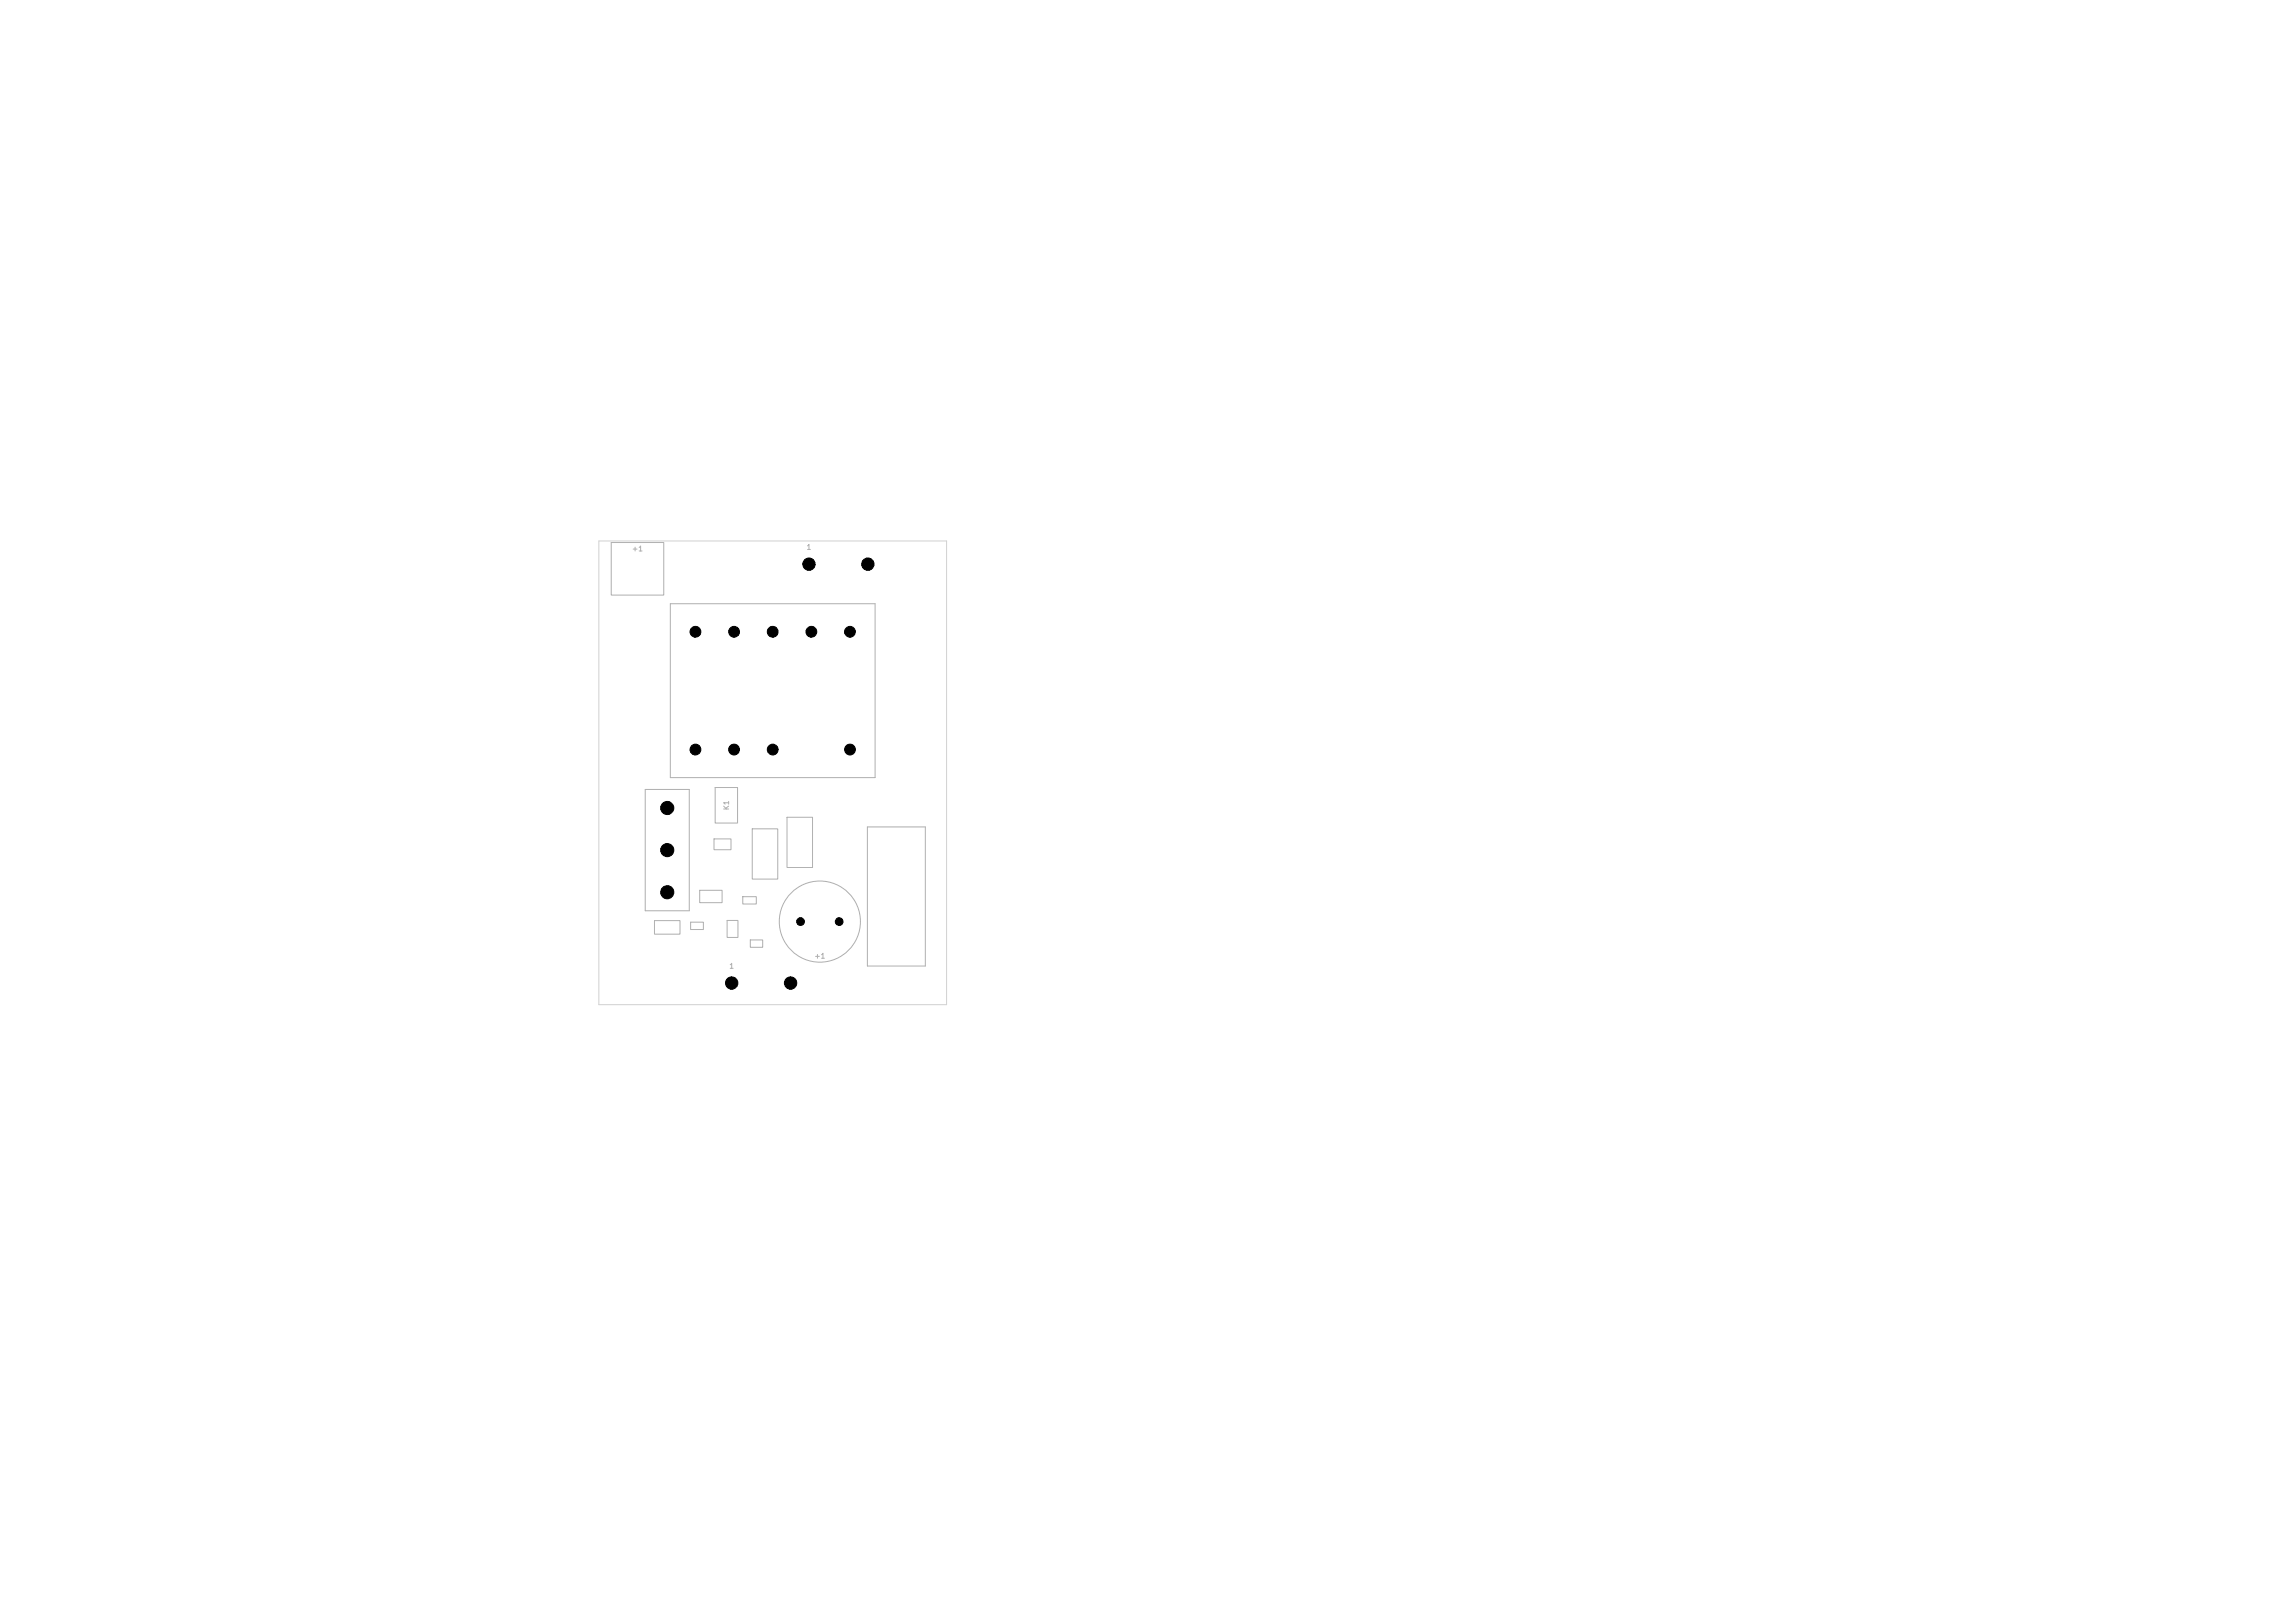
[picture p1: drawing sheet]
<svg xmlns="http://www.w3.org/2000/svg" width="297mm" height="210mm" viewBox="0 0 297 210" stroke-linecap="round" stroke-linejoin="round" font-family="sans-serif">
<defs><g id="words">
<g font-size=".7" fill="#afafaf">
<text x="81.7" y="71.5">+1</text>
<text x="104.3" y="71.3">1</text>
<text x="94.5" y="104.9" transform="rotate(-90 94.5 104.9)">K1</text>
<text x="94.3" y="125.5">1</text>
<text x="105.3" y="124.2">+1</text>
</g>
</g></defs>
<g fill="none" stroke="#afafaf" stroke-width=".13">
<path d="M79.1 70.2h6.8v6.8h-6.8zM86.7 78.1h26.5v22.5h-26.5zM83.5 102.2h5.7v15.7h-5.7zM84.7 119.1h3.3v1.8h-3.3zM89.4 119.3h1.6v1h-1.6zM90.5 115.2h2.9v1.6h-2.9zM92.4 108.5h2.2v1.5h-2.2zM92.5 101.9h2.9v4.6h-2.9zM94.1 119.1h1.4v2.2h-1.4zM96.1 116h1.8v1h-1.8zM97.4 107.2h3.3v6.6h-3.3zM101.8 105.8h3.3v6.4h-3.3z"/>
<path d="M112.2 107h7.5v18h-7.5zM97.1 121.6h1.6v1h-1.6z"/>
<circle cx="106.1" cy="119.2" r="5.2"/>
</g>
<path d="M77.5 70h45v60h-45z" fill="none" stroke="#d0d2cd" stroke-width=".13"/>
<g fill="#000" stroke="#000" stroke-width=".13">
<circle cx="104.7" cy="73" r=".8"/>
<circle cx="112.3" cy="73" r=".8"/>
<circle cx="90" cy="97" r=".7"/>
<circle cx="90" cy="81.7" r=".7"/>
<circle cx="95" cy="81.7" r=".7"/>
<circle cx="95" cy="97" r=".7"/>
<circle cx="100" cy="97" r=".7"/>
<circle cx="100" cy="81.7" r=".7"/>
<circle cx="105" cy="81.7" r=".7"/>
<circle cx="110" cy="81.7" r=".7"/>
<circle cx="110" cy="97" r=".7"/>
<circle cx="86.3" cy="104.5" r=".85"/>
<circle cx="86.3" cy="115.4" r=".85"/>
<circle cx="86.3" cy="110" r=".85"/>
<circle cx="103.6" cy="119.3" r=".5"/>
<circle cx="108.6" cy="119.3" r=".5"/>
<circle cx="94.7" cy="127.2" r=".8"/>
<circle cx="102.3" cy="127.2" r=".8"/>
</g>
<use href="#words"/>
</svg>
